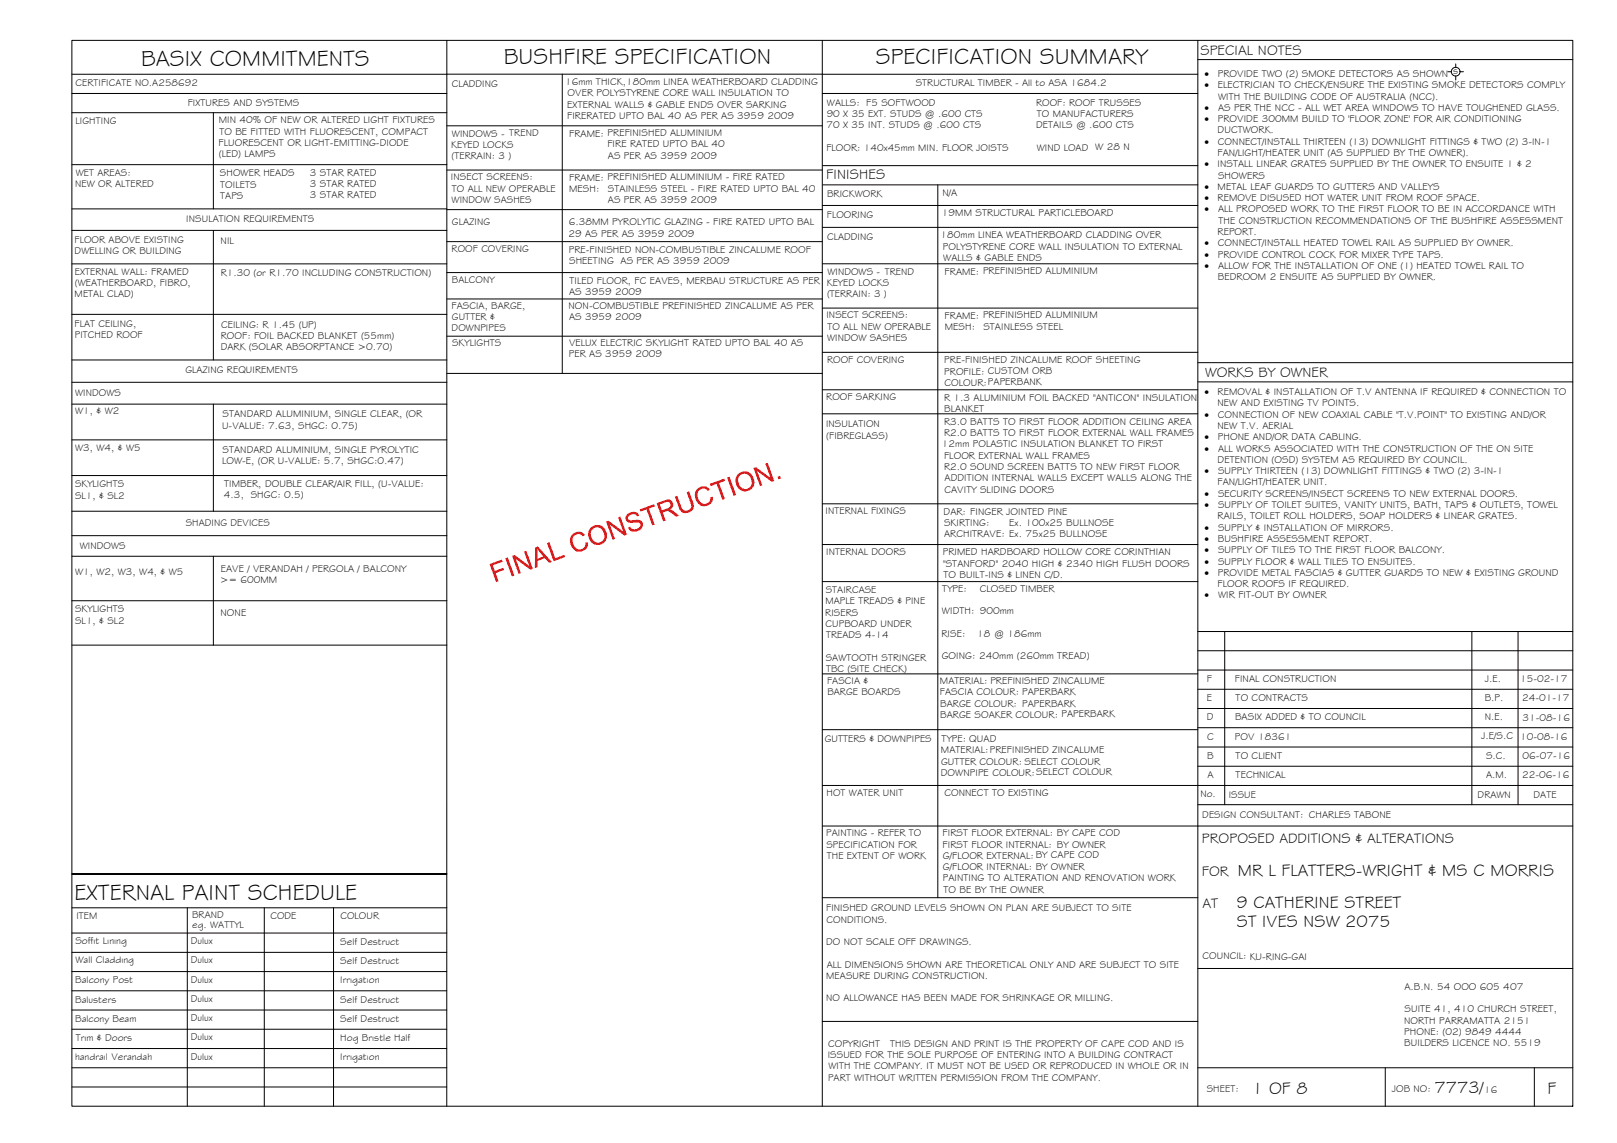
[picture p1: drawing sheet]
<svg xmlns="http://www.w3.org/2000/svg" width="420mm" height="297mm" viewBox="0 0 420 297" stroke-linecap="round" stroke-linejoin="round" font-family="sans-serif">
<defs><g id="words">
<g font-size="5.9">
<text x="36.7" y="17.2">BASIX COMMITMENTS</text>
<text x="130.9" y="16.8">BUSHFIRE SPECIFICATION</text>
<text x="227.6" y="16.8">SPECIFICATION SUMMARY</text>
<text x="19.4" y="233.8">EXTERNAL PAINT SCHEDULE</text>
</g>
<g font-size="4.5">
<text x="321.7" y="227.6">MR L FLATTERS-WRIGHT &amp; MS C MORRIS</text>
<text x="321.3" y="235.9">9 CATHERINE STREET</text>
<text x="321.4" y="240.9">ST IVES NSW 2075</text>
<text x="325.3" y="284.2">1 OF 8</text>
<text x="372.7" y="284.1">7773/</text>
<text x="402.1" y="284.2">F</text>
</g>
<g font-size="3.7">
<text x="311.9" y="14.3">SPECIAL NOTES</text>
<text x="214.7" y="46.6">FINISHES</text>
<text x="313.1" y="98.1">WORKS BY OWNER</text>
<text x="312.3" y="219.2">PROPOSED ADDITIONS &amp; ALTERATIONS</text>
<text x="312.3" y="227.5">FOR</text>
<text x="312.4" y="235.9">AT</text>
</g>
<g font-size="2.6">
<text x="19.6" y="22.5">CERTIFICATE NO.A258692</text>
<text x="117.4" y="22.5">CLADDING</text>
<text x="146.8" y="22.2">16mm THICK,180mm LINEA WEATHERBOARD CLADDING</text>
<text x="237.9" y="22.4">STRUCTURAL TIMBER - All to ASA 1684.2</text>
<text x="313" y="20">·</text>
<text x="313" y="22.9">·</text>
<text x="316.4" y="22.9">ELECTRICIAN TO CHECK/ENSURE THE EXISTING SMOKE DETECTORS COMPLY</text>
<text x="316.4" y="20">PROVIDE TWO (2) SMOKE DETECTORS AS SHOWN</text>
<text x="377.6" y="19.2">s</text>
<text x="48.8" y="27.5">FIXTURES AND SYSTEMS</text>
<text x="147.4" y="28">EXTERNAL WALLS &amp; GABLE ENDS OVER SARKING</text>
<text x="147.5" y="25.1">OVER POLYSTYRENE CORE WALL INSULATION TO</text>
<text x="214.9" y="27.4">WALLS: F5 SOFTWOOD</text>
<text x="269.2" y="27.4">ROOF: ROOF TRUSSES</text>
<text x="313" y="28.8">·</text>
<text x="316.5" y="28.8">AS PER THE NCC - ALL WET AREA WINDOWS TO HAVE TOUGHENED GLASS.</text>
<text x="316.5" y="25.9">WITH THE BUILDING CODE OF AUSTRALIA (NCC).</text>
<text x="19.6" y="32.2">LIGHTING</text>
<text x="56.8" y="32">MIN 40% OF NEW OR ALTERED LIGHT FIXTURES</text>
<text x="57" y="35">TO BE FITTED WITH FLUORESCENT, COMPACT</text>
<text x="117.4" y="35.5">WINDOWS - TREND</text>
<text x="147.4" y="31">FIRERATED UPTO BAL 40 AS PER AS 3959 2009</text>
<text x="147.9" y="35.5">FRAME: PREFINISHED ALUMINIUM</text>
<text x="214.8" y="33.3">70 X 35 INT. STUDS @ .600 CTS</text>
<text x="214.8" y="30.4">90 X 35 EXT. STUDS @ .600 CTS</text>
<text x="269.2" y="33.3">DETAILS @ .600 CTS</text>
<text x="269.4" y="30.4">TO MANUFACTURERS</text>
<text x="313" y="31.7">·</text>
<text x="316.4" y="34.6">DUCTWORK.</text>
<text x="316.4" y="31.7">PROVIDE 300MM BUILD TO 'FLOOR ZONE' FOR AIR CONDITIONING</text>
<text x="56.8" y="37.9">FLUORESCENT OR LIGHT-EMITTING-DIODE</text>
<text x="56.9" y="40.8">(LED) LAMPS</text>
<text x="117.3" y="38.4">KEYED LOCKS</text>
<text x="117.3" y="41.3">(TERRAIN: 3 )</text>
<text x="157.8" y="38.3">FIRE RATED UPTO BAL 40</text>
<text x="158" y="41.2">AS PER AS 3959 2009</text>
<text x="214.7" y="39.2">FLOOR: 140x45mm MIN. FLOOR JOISTS</text>
<text x="269.4" y="39.2">WIND LOAD W 28 N</text>
<text x="313" y="37.6">·</text>
<text x="316.4" y="40.5">FAN/LIGHT/HEATER UNIT (AS SUPPLIED BY THE OWNER).</text>
<text x="316.5" y="37.6">CONNECT/INSTALL THIRTEEN (13) DOWNLIGHT FITTINGS &amp; TWO (2) 3-IN-1</text>
<text x="19.7" y="45.8">WET AREAS:</text>
<text x="57.2" y="45.8">SHOWER HEADS</text>
<text x="80.5" y="45.6">3 STAR RATED</text>
<text x="117.2" y="46.9">INSECT SCREENS:</text>
<text x="147.9" y="47">FRAME: PREFINISHED ALUMINIUM - FIRE RATED</text>
<text x="313" y="43.5">·</text>
<text x="316.3" y="43.5">INSTALL LINEAR GRATES SUPPLIED BY THE OWNER TO ENSUITE 1 &amp; 2</text>
<text x="316.5" y="46.4">SHOWERS</text>
<text x="19.5" y="48.7">NEW OR ALTERED</text>
<text x="57.2" y="48.7">TOILETS</text>
<text x="57.2" y="51.7">TAPS</text>
<text x="80.5" y="48.6">3 STAR RATED</text>
<text x="80.5" y="51.5">3 STAR RATED</text>
<text x="117.3" y="52.7">WINDOW SASHES</text>
<text x="117.4" y="49.8">TO ALL NEW OPERABLE</text>
<text x="147.9" y="49.9">MESH:</text>
<text x="158" y="49.8">STAINLESS STEEL - FIRE RATED UPTO BAL 40</text>
<text x="158" y="52.8">AS PER AS 3959 2009</text>
<text x="214.9" y="51.2">BRICKWORK</text>
<text x="244.9" y="51">N/A</text>
<text x="313" y="49.3">·</text>
<text x="313" y="52.3">·</text>
<text x="316.4" y="52.3">REMOVE DISUSED HOT WATER UNIT FROM ROOF SPACE.</text>
<text x="316.4" y="49.3">METAL LEAF GUARDS TO GUTTERS AND VALLEYS</text>
<text x="48.4" y="57.8">INSULATION REQUIREMENTS</text>
<text x="117.4" y="58.4">GLAZING</text>
<text x="147.8" y="58.5">6.38MM PYROLYTIC GLAZING - FIRE RATED UPTO BAL</text>
<text x="214.8" y="56.6">FLOORING</text>
<text x="244.8" y="56.1">19MM STRUCTURAL PARTICLEBOARD</text>
<text x="313" y="55.2">·</text>
<text x="316.5" y="55.2">ALL PROPOSED WORK TO THE FIRST FLOOR TO BE IN ACCORDANCE WITH</text>
<text x="316.6" y="58.1">THE CONSTRUCTION RECOMMENDATIONS OF THE BUSHFIRE ASSESSMENT</text>
<text x="19.4" y="63.2">FLOOR ABOVE EXISTING</text>
<text x="57.3" y="63.4">NIL</text>
<text x="117.4" y="65.5">ROOF COVERING</text>
<text x="147.7" y="61.5">29 AS PER AS 3959 2009</text>
<text x="147.8" y="65.7">PRE-FINISHED NON-COMBUSTIBLE ZINCALUME ROOF</text>
<text x="214.9" y="62.3">CLADDING</text>
<text x="244.4" y="61.9">180mm LINEA WEATHERBOARD CLADDING OVER</text>
<text x="245" y="64.9">POLYSTYRENE CORE WALL INSULATION TO EXTERNAL</text>
<text x="313" y="64">·</text>
<text x="316.4" y="61.1">REPORT.</text>
<text x="316.5" y="64">CONNECT/INSTALL HEATED TOWEL RAIL AS SUPPLIED BY OWNER.</text>
<text x="19.4" y="66.1">DWELLING OR BUILDING</text>
<text x="19.4" y="71.4">EXTERNAL WALL: FRAMED</text>
<text x="57.3" y="71.6">R1.30 (or R1.70 INCLUDING CONSTRUCTION)</text>
<text x="147.9" y="68.6">SHEETING AS PER AS 3959 2009</text>
<text x="215" y="71.3">WINDOWS - TREND</text>
<text x="245.1" y="67.8">WALLS &amp; GABLE ENDS</text>
<text x="245.5" y="71.4">FRAME: PREFINISHED ALUMINIUM</text>
<text x="313" y="66.9">·</text>
<text x="313" y="69.9">·</text>
<text x="316.4" y="66.9">PROVIDE CONTROL COCK FOR MIXER TYPE TAPS.</text>
<text x="316.5" y="69.9">ALLOW FOR THE INSTALLATION OF ONE (1) HEATED TOWEL RAIL TO</text>
<text x="19.4" y="77.3">METAL CLAD)</text>
<text x="19.4" y="74.3">(WEATHERBOARD, FIBRO,</text>
<text x="117.4" y="73.6">BALCONY</text>
<text x="147.9" y="76.6">AS 3959 2009</text>
<text x="148" y="73.7">TILED FLOOR, FC EAVES, MERBAU STRUCTURE AS PER</text>
<text x="214.8" y="74.3">KEYED LOCKS</text>
<text x="214.9" y="77.2">(TERRAIN: 3 )</text>
<text x="316.4" y="72.8">BEDROOM 2 ENSUITE AS SUPPLIED BY OWNER.</text>
<text x="117.4" y="80.2">FASCIA, BARGE,</text>
<text x="117.4" y="83.1">GUTTER &amp;</text>
<text x="147.7" y="80.3">NON-COMBUSTIBLE PREFINISHED ZINCALUME AS PER</text>
<text x="147.9" y="83.2">AS 3959 2009</text>
<text x="214.7" y="82.7">INSECT SCREENS:</text>
<text x="245.5" y="82.9">FRAME: PREFINISHED ALUMINIUM</text>
<text x="19.4" y="85">FLAT CEILING,</text>
<text x="19.4" y="87.9">PITCHED ROOF</text>
<text x="57.3" y="88.1">ROOF: FOIL BACKED BLANKET (55mm)</text>
<text x="57.4" y="85.2">CEILING: R 1.45 (UP)</text>
<text x="117.4" y="86.1">DOWNPIPES</text>
<text x="117.5" y="89.8">SKYLIGHTS</text>
<text x="147.9" y="90">VELUX ELECTRIC SKYLIGHT RATED UPTO BAL 40 AS</text>
<text x="214.9" y="88.6">WINDOW SASHES</text>
<text x="215" y="85.7">TO ALL NEW OPERABLE</text>
<text x="245.5" y="85.8">MESH:</text>
<text x="255.5" y="85.7">STAINLESS STEEL</text>
<text x="57.3" y="91.1">DARK (SOLAR ABSORPTANCE &gt;0.70)</text>
<text x="147.8" y="92.9">PER AS 3959 2009</text>
<text x="214.9" y="94.3">ROOF COVERING</text>
<text x="245.3" y="94.4">PRE-FINISHED ZINCALUME ROOF SHEETING</text>
<text x="48.2" y="97">GLAZING REQUIREMENTS</text>
<text x="245.3" y="97.3">PROFILE: CUSTOM ORB</text>
<text x="245.4" y="100.3">COLOUR:PAPERBANK</text>
<text x="19.5" y="107.6">W1, &amp; W2</text>
<text x="19.5" y="102.9">WINDOWS</text>
<text x="214.7" y="104.1">ROOF SARKING</text>
<text x="245.3" y="104.2">R 1.3 ALUMINIUM FOIL BACKED &quot;ANTICON&quot; INSULATION</text>
<text x="245.4" y="107.1">BLANKET</text>
<text x="313" y="102.7">·</text>
<text x="316.4" y="102.7">REMOVAL &amp; INSTALLATION OF T.V ANTENNA IF REQUIRED &amp; CONNECTION TO</text>
<text x="316.4" y="105.6">NEW AND EXISTING TV POINTS.</text>
<text x="57.7" y="111.4">U-VALUE: 7.63, SHGC: 0.75)</text>
<text x="57.8" y="108.5">STANDARD ALUMINIUM, SINGLE CLEAR, (OR</text>
<text x="214.6" y="111.1">INSULATION</text>
<text x="214.7" y="114">(FIBREGLASS)</text>
<text x="245.3" y="110.4">R3.0 BATTS TO FIRST FLOOR ADDITION CEILING AREA</text>
<text x="245.3" y="113.3">R2.0 BATTS TO FIRST FLOOR EXTERNAL WALL FRAMES</text>
<text x="313" y="108.6">·</text>
<text x="316.4" y="111.5">NEW T.V. AERIAL</text>
<text x="316.5" y="108.6">CONNECTION OF NEW COAXIAL CABLE &quot;T.V.POINT&quot; TO EXISTING AND/OR</text>
<text x="19.5" y="117.2">W3, W4, &amp; W5</text>
<text x="57.8" y="117.7">STANDARD ALUMINIUM, SINGLE PYROLYTIC</text>
<text x="244.8" y="116.3">12mm POLASTIC INSULATION BLANKET TO FIRST</text>
<text x="245.3" y="119.2">FLOOR EXTERNAL WALL FRAMES</text>
<text x="313" y="114.4">·</text>
<text x="313" y="117.4">·</text>
<text x="316.4" y="114.4">PHONE AND/OR DATA CABLING.</text>
<text x="316.5" y="117.4">ALL WORKS ASSOCIATED WITH THE CONSTRUCTION OF THE ON SITE</text>
<text x="57.7" y="120.7">LOW-E, (OR U-VALUE: 5.7, SHGC:0.47)</text>
<text x="245.3" y="122.1">R2.0 SOUND SCREEN BATTS TO NEW FIRST FLOOR</text>
<text x="245.4" y="125.1">ADDITION INTERNAL WALLS EXCEPT WALLS ALONG THE</text>
<text x="313" y="123.2">·</text>
<text x="316.4" y="120.3">DETENTION (OSD) SYSTEM AS REQUIRED BY COUNCIL.</text>
<text x="316.5" y="123.2">SUPPLY THIRTEEN (13) DOWNLIGHT FITTINGS &amp; TWO (2) 3-IN-1</text>
<text x="19.5" y="126.7">SKYLIGHTS</text>
<text x="19.5" y="129.6">SL1, &amp; SL2</text>
<text x="58.2" y="129.5">4.3, SHGC: 0.5)</text>
<text x="58.3" y="126.6">TIMBER, DOUBLE CLEAR/AIR FILL, (U-VALUE:</text>
<text x="245.4" y="128">CAVITY SLIDING DOORS</text>
<text x="313" y="129.1">·</text>
<text x="316.4" y="126.2">FAN/LIGHT/HEATER UNIT.</text>
<text x="316.5" y="129.1">SECURITY SCREENS/INSECT SCREENS TO NEW EXTERNAL DOORS.</text>
<text x="48.3" y="136.8">SHADING DEVICES</text>
<text x="214.5" y="133.6">INTERNAL FIXINGS</text>
<text x="245.2" y="133.7">DAR: FINGER JOINTED PINE</text>
<text x="245.3" y="136.7">SKIRTING:</text>
<text x="262.3" y="136.7">Ex. 100x25 BULLNOSE</text>
<text x="313" y="132">·</text>
<text x="313" y="137.9">·</text>
<text x="316.4" y="135">RAILS, TOILET ROLL HOLDERS, SOAP HOLDERS &amp; LINEAR GRATES.</text>
<text x="316.5" y="132">SUPPLY OF TOILET SUITES, VANITY UNITS, BATH, TAPS &amp; OUTLETS, TOWEL</text>
<text x="316.5" y="137.9">SUPPLY &amp; INSTALLATION OF MIRRORS.</text>
<text x="20.7" y="142.7">WINDOWS</text>
<text x="245.3" y="139.6">ARCHITRAVE: Ex. 75x25 BULLNOSE</text>
<text x="313" y="140.9">·</text>
<text x="313" y="143.8">·</text>
<text x="316.4" y="140.9">BUSHFIRE ASSESSMENT REPORT.</text>
<text x="316.5" y="143.8">SUPPLY OF TILES TO THE FIRST FLOOR BALCONY.</text>
<text x="19.5" y="149.3">W1, W2, W3, W4, &amp; W5</text>
<text x="57.3" y="148.5">EAVE / VERANDAH / PERGOLA / BALCONY</text>
<text x="214.7" y="144.3">INTERNAL DOORS</text>
<text x="245" y="144.3">PRIMED HARDBOARD HOLLOW CORE CORINTHIAN</text>
<text x="245" y="147.2">&quot;STANFORD&quot; 2040 HIGH &amp; 2340 HIGH FLUSH DOORS</text>
<text x="313" y="146.7">·</text>
<text x="313" y="149.7">·</text>
<text x="316.4" y="149.7">PROVIDE METAL FASCIAS &amp; GUTTER GUARDS TO NEW &amp; EXISTING GROUND</text>
<text x="316.5" y="146.7">SUPPLY FLOOR &amp; WALL TILES TO ENSUITES.</text>
<text x="57.2" y="151.5">&gt;= 600MM</text>
<text x="214.6" y="154.2">STAIRCASE</text>
<text x="244.8" y="153.7">TYPE:</text>
<text x="245.2" y="150.2">TO BUILT-INS &amp; LINEN C/D.</text>
<text x="254.6" y="153.7">CLOSED TIMBER</text>
<text x="313" y="155.5">·</text>
<text x="316.4" y="152.6">FLOOR ROOFS IF REQUIRED.</text>
<text x="316.5" y="155.5">WIR FIT-OUT BY OWNER</text>
<text x="19.5" y="159.2">SKYLIGHTS</text>
<text x="57.3" y="160">NONE</text>
<text x="214.4" y="160">RISERS</text>
<text x="214.5" y="157.1">MAPLE TREADS &amp; PINE</text>
<text x="244.8" y="159.6">WIDTH: 900mm</text>
<text x="19.5" y="162.1">SL1, &amp; SL2</text>
<text x="214.5" y="163">CUPBOARD UNDER</text>
<text x="214.7" y="165.9">TREADS 4-14</text>
<text x="244.6" y="165.4">RISE:</text>
<text x="253.9" y="165.4">18 @ 186mm</text>
<text x="214.6" y="171.8">SAWTOOTH STRINGER</text>
<text x="244.7" y="171.3">GOING: 240mm (260mm TREAD)</text>
<text x="214.7" y="174.7">TBC (SITE CHECK)</text>
<text x="214.9" y="177.8">FASCIA &amp;</text>
<text x="244.2" y="177.8">MATERIAL: PREFINISHED ZINCALUME</text>
<text x="313.6" y="177.2">F</text>
<text x="320.9" y="177.2">FINAL CONSTRUCTION</text>
<text x="385.8" y="177.1">J.E.</text>
<text x="395" y="177.3">15-02-17</text>
<text x="215" y="180.7">BARGE BOARDS</text>
<text x="244.2" y="180.7">FASCIA COLOUR: PAPERBARK</text>
<text x="244.3" y="183.6">BARGE COLOUR: PAPERBARK</text>
<text x="313.6" y="182.2">E</text>
<text x="321.1" y="182.2">TO CONTRACTS</text>
<text x="385.8" y="182.1">B.P.</text>
<text x="395.5" y="182.3">24-01-17</text>
<text x="244.3" y="186.6">BARGE SOAKER COLOUR: PAPERBARK</text>
<text x="313.6" y="187.2">D</text>
<text x="320.9" y="187.2">BASIX ADDED &amp; TO COUNCIL</text>
<text x="385.8" y="187.1">N.E.</text>
<text x="395.6" y="187.3">31-08-16</text>
<text x="214.3" y="192.7">GUTTERS &amp; DOWNPIPES</text>
<text x="244.5" y="195.8">MATERIAL:PREFINISHED ZINCALUME</text>
<text x="244.7" y="192.9">TYPE: QUAD</text>
<text x="313.7" y="197.2">B</text>
<text x="313.7" y="192.2">C</text>
<text x="320.9" y="192.2">POV 18361</text>
<text x="321.1" y="197.2">TO CLIENT</text>
<text x="384.9" y="192.1">J.E/S.C</text>
<text x="386.1" y="197.2">S.C.</text>
<text x="395" y="192.3">10-08-16</text>
<text x="395.6" y="197.3">06-07-16</text>
<text x="244.5" y="201.7">DOWNPIPE COLOUR:SELECT COLOUR</text>
<text x="244.5" y="198.7">GUTTER COLOUR: SELECT COLOUR</text>
<text x="313.7" y="202.2">A</text>
<text x="321.1" y="202.2">TECHNICAL</text>
<text x="386.1" y="202.1">A.M.</text>
<text x="395.5" y="202.3">22-06-16</text>
<text x="214.8" y="206.8">HOT WATER UNIT</text>
<text x="245.4" y="207">CONNECT TO EXISTING</text>
<text x="311.9" y="207.1">No.</text>
<text x="319.3" y="207.3">ISSUE</text>
<text x="383.9" y="207.5">DRAWN</text>
<text x="398.5" y="207.4">DATE</text>
<text x="312.4" y="212.6">DESIGN CONSULTANT: CHARLES TABONE</text>
<text x="214.7" y="217.3">PAINTING - REFER TO</text>
<text x="214.7" y="220.3">SPECIFICATION FOR</text>
<text x="244.9" y="217.3">FIRST FLOOR EXTERNAL: BY CAPE COD</text>
<text x="244.9" y="220.3">FIRST FLOOR INTERNAL: BY OWNER</text>
<text x="214.8" y="223.2">THE EXTENT OF WORK</text>
<text x="245" y="223.2">G/FLOOR EXTERNAL: BY CAPE COD</text>
<text x="245" y="226.1">G/FLOOR INTERNAL: BY OWNER</text>
<text x="245" y="229.1">PAINTING TO ALTERATION AND RENOVATION WORK</text>
<text x="245.1" y="232">TO BE BY THE OWNER</text>
<text x="19.8" y="238.9">ITEM</text>
<text x="49.9" y="238.6">BRAND</text>
<text x="70.3" y="238.9">CODE</text>
<text x="88.5" y="238.8">COLOUR</text>
<text x="214.7" y="236.8">FINISHED GROUND LEVELS SHOWN ON PLAN ARE SUBJECT TO SITE</text>
<text x="214.8" y="239.7">CONDITIONS.</text>
<text x="19.6" y="245.4">Soffit Lining</text>
<text x="49.6" y="245.4">Dulux</text>
<text x="50" y="241.1">eg. WATTYL</text>
<text x="88.4" y="245.5">Self Destruct</text>
<text x="214.7" y="245.6">DO NOT SCALE OFF DRAWINGS.</text>
<text x="19.6" y="250.4">Wall Cladding</text>
<text x="49.6" y="250.4">Dulux</text>
<text x="88.4" y="250.5">Self Destruct</text>
<text x="214.8" y="251.5">ALL DIMENSIONS SHOWN ARE THEORETICAL ONLY AND ARE SUBJECT TO SITE</text>
<text x="312.5" y="249.3">COUNCIL: KU-RING-GAI</text>
<text x="19.6" y="255.5">Balcony Post</text>
<text x="49.6" y="255.3">Dulux</text>
<text x="88.4" y="255.5">Irrigation</text>
<text x="214.7" y="254.4">MEASURE DURING CONSTRUCTION.</text>
<text x="364.9" y="257.3">A.B.N. 54 OOO 605 407</text>
<text x="19.5" y="260.5">Balusters</text>
<text x="49.6" y="260.3">Dulux</text>
<text x="88.4" y="260.5">Self Destruct</text>
<text x="214.7" y="260.3">NO ALLOWANCE HAS BEEN MADE FOR SHRINKAGE OR MILLING.</text>
<text x="364.9" y="263.1">SUITE 41, 410 CHURCH STREET,</text>
<text x="19.5" y="265.5">Balcony Beam</text>
<text x="49.6" y="265.4">Dulux</text>
<text x="88.4" y="265.5">Self Destruct</text>
<text x="364.8" y="266">NORTH PARRAMATTA 2151</text>
<text x="364.9" y="269">PHONE: (02) 9849 4444</text>
<text x="19.5" y="275.6">handrail Verandah</text>
<text x="19.7" y="270.6">Trim &amp; Doors</text>
<text x="49.6" y="270.4">Dulux</text>
<text x="49.6" y="275.4">Dulux</text>
<text x="88.4" y="270.5">Hog Bristle Half</text>
<text x="88.4" y="275.5">Irrigation</text>
<text x="215.1" y="274.9">ISSUED FOR THE SOLE PURPOSE OF ENTERING INTO A BUILDING CONTRACT</text>
<text x="215.2" y="272">COPYRIGHT</text>
<text x="231.3" y="272">THIS DESIGN AND PRINT IS THE PROPERTY OF CAPE COD AND IS</text>
<text x="364.9" y="271.9">BUILDERS LICENCE NO. 5519</text>
<text x="215.2" y="280.8">PART WITHOUT WRITTEN PERMISSION FROM THE COMPANY.</text>
<text x="215.3" y="277.9">WITH THE COMPANY. IT MUST NOT BE USED OR REPRODUCED IN WHOLE OR IN</text>
<text x="313.6" y="283.8">SHEET:</text>
<text x="361.7" y="283.9">JOB NO:</text>
<text x="385.6" y="284.1">16</text>
</g>
</g></defs>
<!-- layer: BORDER -->
<g fill="none" stroke="#000" stroke-width=".26">
<path d="M18.7 10.5h390v277h-390zM116.1 10.5v277M213.7 19.3h97.5M213.7 10.5v277M311.2 15.5h97.5M311.2 10.5v277M213.7 24.3h97.5M213.7 53.4h97.5M213.7 59.1h97.5M213.8 48h97.4M213.8 43h97.4M243.7 48v185.3"/>
<path d="M213.7 68.6h97.5M213.7 80.1h97.5M213.7 91.6h97.5M311.2 94.2h97.5M311.2 99.2h97.5M213.7 101.3h97.5M213.7 107.5h97.5M213.7 130.9h97.5M213.7 141.5h97.5M213.7 151.1h97.5M213.7 175.1h97.5M311.2 179.1h97.5"/>
<path d="M311.2 174.1h97.5M311.2 169.1h97.5M311.2 164.1h97.5M318.2 164.1v45M382.4 164.1v45M394.4 164.1v45M213.7 189.6h97.5M311.2 199.1h97.5M311.2 194.1h97.5M311.2 189.1h97.5M311.2 184.1h97.5M213.7 204.1h195"/>
<path d="M213.7 214.7h195M311.2 209.1h97.5M18.7 235.9h97.4M48.7 235.9v51.6M68.7 235.9v51.6M86.7 235.9v51.6M116.1 227.1h-97.4h97.4M213.7 233.3h97.5M18.7 242.5h97.4M18.7 247.5h97.4M18.7 252.5h97.4M18.7 257.5h97.4"/>
<path d="M311.2 251.7h97.5M18.7 277.5h97.4M18.7 262.5h97.4M18.7 267.5h97.4M18.7 272.5h97.4M213.7 265.4h97.5M311.2 277.5h97.5M359.9 277.5v10M398.7 277.5v10M18.7 282.5h97.4"/>
</g>
<!-- layer: BASIX -->
<g fill="none" stroke="#000" stroke-width=".26">
<path d="M18.7 19.3h97.4M18.7 24.3h97.4M18.7 29.3h97.4M55.4 29.3v25M18.7 42.8h97.4M18.7 54.3h97.4M18.7 59.9h97.4M55.4 59.9v33.6M18.7 68.6h97.4M18.7 81.7h97.4M18.7 99.3h97.4M18.7 93.5h97.4"/>
<path d="M18.7 114.3h97.4M18.7 105h97.4M55.4 105v27.9M18.7 139.2h97.4M18.7 123.6h97.4M18.7 132.9h97.4M18.7 144.6h97.4M18.7 156.1h97.4M55.4 144.6v23.1M18.7 167.7h97.4"/>
</g>
<!-- layer: SERVICES -->
<g fill="none" stroke="#000" stroke-width=".26">
<path d="M376.2 18.6h.9M378.3 16.6v.9M378.3 19.8v1M379.4 18.6h.9"/>
<circle cx="378.2" cy="18.6" r="1.13"/>
</g>
<!-- layer: Stamp - Final Construction -->
<g fill="#f00">
<path d="M127.2 146.6l3.2-1.2 .2 .6-2.6 .9 .6 1.5 2.2-.8 .2 .5-2.2 .8 .7 2.2-.6 .2z"/>
<path d="M131.3 145.1l.6-.2 1.8 4.7-.7 .2z"/>
<path d="M133.1 144.5l.6-.3 3.8 2.8-1.3-3.7 .5-.2 1.8 4.7-.7 .3-3.8-2.8 1.3 3.6-.5 .3z"/>
<path d="M142.1 141.2l.7-.3 1.5 4.2 2.3-.9 .2 .6-2.9 1.1z"/>
<path d="M148.8 138.8l1.4-.6 .9 .1 .7 .5 .2 .2-.6 .4-.7-.6-1.2 .2-.6 .6-.1 1 .6 1.6 1 .6 1.1-.3 .5-.5 .1-1 .7-.1-.1 .9-.5 1-.9 .4-1.1 .2-.6-.2-.7-.6-.5-.7-.3-1.3 .2-1.1z"/>
<path d="M157.5 135.6l.6-.3 3.8 2.8-1.3-3.7 .6-.2 1.7 4.7-.7 .3-3.8-2.8 1.4 3.7-.6 .2z"/>
<path d="M163 133.7l.8-.5 1-.2 .7 .2 .6 .8-.6 .2-.3-.4-.6-.2-.8 .2-.5 .5a.73 .73 0 0 0 .2 .9 .73 .73 0 0 0 .9 0l1.4-.1 .9 .4 .4 1.1-.6 .9-.7 .5-1 .2-.8-.2-.5-.4-.3-.5 .5-.2 .5 .5 .3 .1 1.2-.2 .6-.4 .1-.6-.5-.5-2.2 .1-.7-.3-.5-.9z"/>
<path d="M166.2 132.4l3.8-1.4 .2 .6-1.6 .6 1.5 4.1-.6 .2-1.5-4.1-1.6 .5z"/>
<path d="M175.4 129.1l.6-.3 1.4 3.6 .7 .4 .7-.2 .6-.4 .2-.5-1.2-3.8 .7-.2 1.1 3.3 .1 .9-.3 .6-.6 .5-1 .3-1.2-.2-.6-.7z"/>
<path d="M181.2 127.1l1.5-.7 .9 .1 .6 .5 .3 .2-.6 .4-.8-.6-1.1 .2-.7 .7-.1 .8 .5 1.5 .5 .5 .7 .3 1.2-.4 .4-.7 .1-.7 .6-.1v.9l-.5 .9-.7 .5-1.3 .2-.7-.2-.6-.6-.6-1-.3-1.1 .2-1z"/>
<path d="M184.5 125.7l3.7-1.3 .2 .6-1.6 .5 1.5 4.2-.6 .2-1.5-4.2-1.5 .6z"/>
<path d="M188.9 124.1l.7-.2 1.7 4.7-.7 .2z"/>
<path d="M195.8 121.6l.6-.2 3.8 2.8-1.3-3.7 .6-.2 1.7 4.7-.7 .2-3.8-2.8 1.4 3.7-.6 .2z"/>
<path d="M202 123.9l.7-.2 .3 .6-.7 .3z"/>
<path d="M139.1 142.3l.6-.3 3.7 4-.7 .3-1.1-1.3-2 .8v1.6l-.6 .2zM139.6 142.6v2.6l1.6-.6z"/>
<path d="M153.5 137.2l.7-.5 1-.3 .8 .2 .9 .5 .5 .9 .3 1-.1 1-.5 .9-.8 .5-.8 .2-1.2-.2-.7-.5-.5-.9-.3-1 .2-1.1zM154.1 137.4l-.4 .5-.2 .6 .5 1.7 1 .8h.6l.8-.3 .5-.5 .2-.7-.5-1.7-.5-.5-.8-.3z"/>
<path d="M170.6 130.8l2.8-1 .9 .2 .5 .6 .1 .8-.2 .5-.7 .6 .8 .3 1.7 1.2-.8 .3-1.7-1.3-.5-.2-.6 .1-.7 .3 .8 2.1-.7 .2zM171.4 131.1l.6 1.5 1.7-.6 .6-.7-.2-.6-.5-.3z"/>
<path d="M191.7 123.3l.8-.5 .9-.3 1 .2 .7 .5 .6 .7 .3 1.2v.7l-.5 1-.8 .6-.9 .3-.9-.1-.8-.5-.6-.8-.4-1.2 .1-.9zM192.3 123.5l-.4 .6-.1 .8 .5 1.5 1.1 .7h.6l.7-.4 .5-.5 .2-.7-.6-1.7-1.1-.7h-.7z"/>
</g>
<!-- layer: BORDER -->
<path d="M116.1 19.3h97.6M146.1 19.3v77.7M116.1 32.7h97.6M116.1 44.2h97.6M116.1 54.5h97.6M116.1 62.8h97.6M116.1 70.8h97.6M116.1 77.7h97.6M116.1 87.4h97.6M116.1 97h97.6" fill="none" stroke="#000" stroke-width=".26"/>
<use href="#words"/>
</svg>
